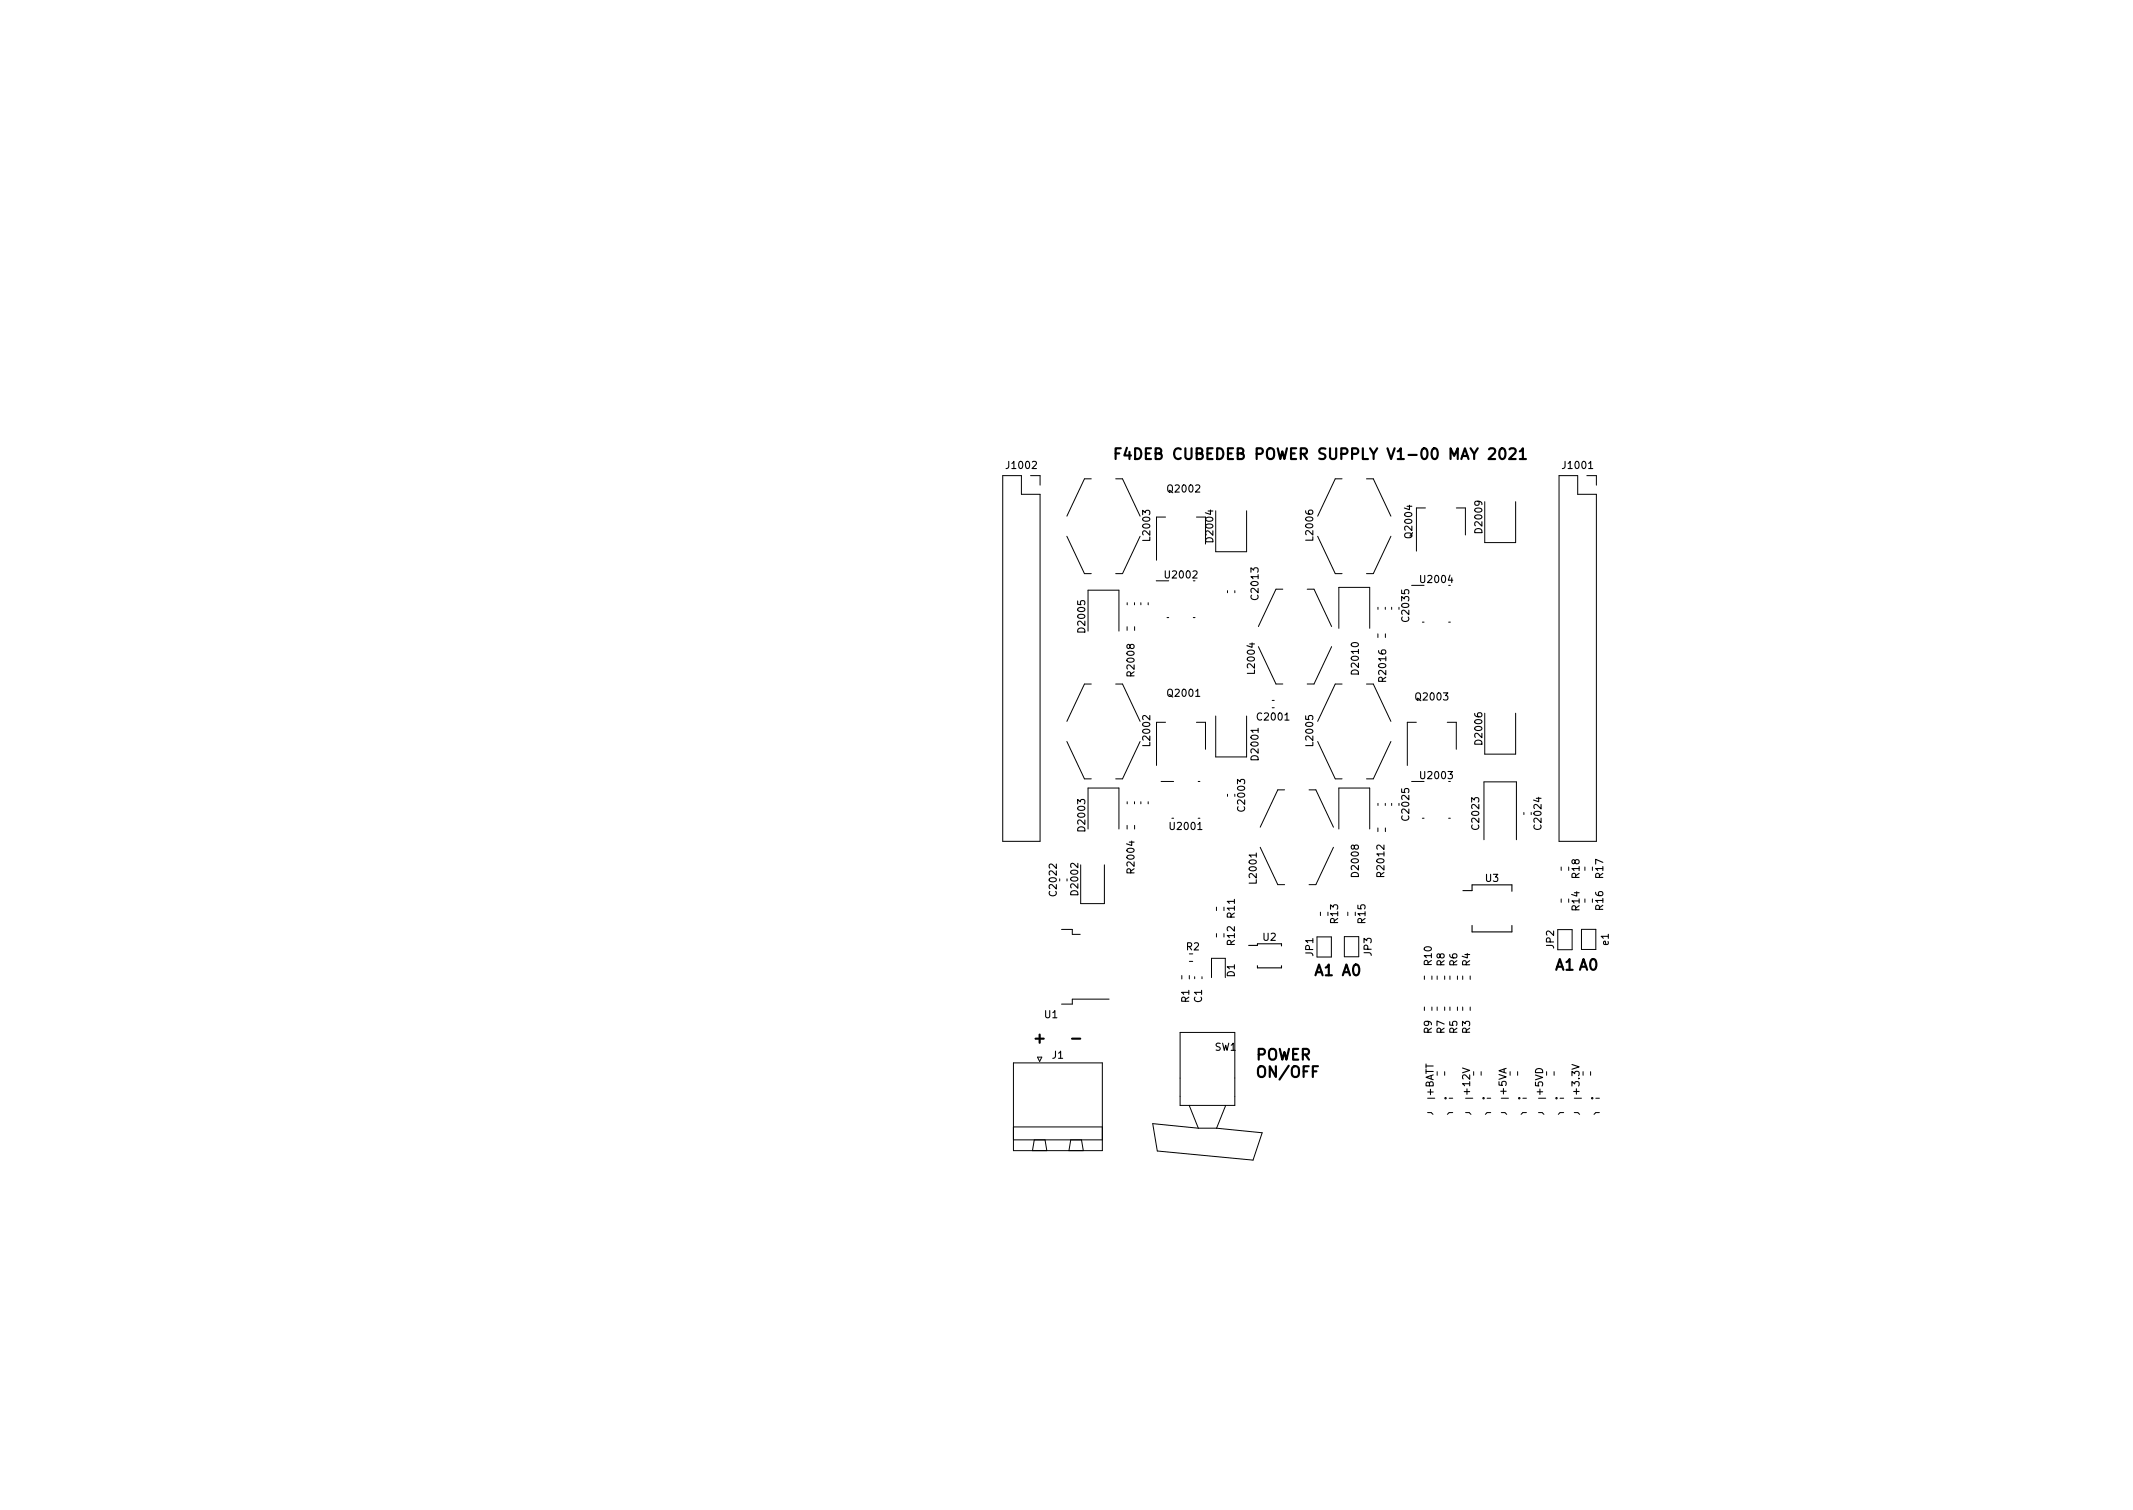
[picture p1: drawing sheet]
<svg xmlns="http://www.w3.org/2000/svg" width="297mm" height="210mm" viewBox="0 0 297 210" stroke-linecap="round" stroke-linejoin="round" font-family="sans-serif">
<defs><g id="words">
<g font-size="2.1">
<text x="158" y="64">F4DEB CUBEDEB POWER SUPPLY V1-00 MAY 2021</text>
<text x="183.1" y="135.9">A1 A0</text>
<text x="216.6" y="135.1">A1 A0</text>
<text x="144.2" y="145.3">+</text>
<text x="149.5" y="145.3">-</text>
<text x="175.1" y="147.6">POWER</text>
<text x="175.4" y="150">ON/OFF</text>
</g>
<g font-size="1.4">
<text x="140.3" y="65.3">J1002</text>
<text x="217.8" y="65.3">J1001</text>
<text x="162.8" y="68.6">Q2002</text>
<text x="160.2" y="75.1" transform="rotate(-90 160.2 75.1)">L2003</text>
<text x="168.9" y="75.3" transform="rotate(-90 168.9 75.3)">D2004</text>
<text x="182.9" y="75.1" transform="rotate(-90 182.9 75.1)">L2006</text>
<text x="196.7" y="74.7" transform="rotate(-90 196.7 74.7)">Q2004</text>
<text x="206.4" y="74.1" transform="rotate(-90 206.4 74.1)">D2009</text>
<text x="162.4" y="80.5">U2002</text>
<text x="175.3" y="83.3" transform="rotate(-90 175.3 83.3)">C2013</text>
<text x="198" y="81.2">U2004</text>
<text x="151.1" y="87.9" transform="rotate(-90 151.1 87.9)">D2005</text>
<text x="196.2" y="86.4" transform="rotate(-90 196.2 86.4)">C2035</text>
<text x="158" y="94" transform="rotate(-90 158 94)">R2008</text>
<text x="174.7" y="93.7" transform="rotate(-90 174.7 93.7)">L2004</text>
<text x="189.2" y="93.7" transform="rotate(-90 189.2 93.7)">D2010</text>
<text x="193" y="94.8" transform="rotate(-90 193 94.8)">R2016</text>
<text x="162.8" y="97">Q2001</text>
<text x="175.2" y="100.3">C2001</text>
<text x="197.3" y="97.5">Q2003</text>
<text x="160.2" y="103.7" transform="rotate(-90 160.2 103.7)">L2002</text>
<text x="175.3" y="105.7" transform="rotate(-90 175.3 105.7)">D2001</text>
<text x="182.9" y="103.7" transform="rotate(-90 182.9 103.7)">L2005</text>
<text x="206.4" y="103.5" transform="rotate(-90 206.4 103.5)">D2006</text>
<text x="173.4" y="112.8" transform="rotate(-90 173.4 112.8)">C2003</text>
<text x="198" y="108.5">U2003</text>
<text x="151.1" y="115.6" transform="rotate(-90 151.1 115.6)">D2003</text>
<text x="163.1" y="115.6">U2001</text>
<text x="196.2" y="114.1" transform="rotate(-90 196.2 114.1)">C2025</text>
<text x="206" y="115.3" transform="rotate(-90 206 115.3)">C2023</text>
<text x="214.7" y="115.3" transform="rotate(-90 214.7 115.3)">C2024</text>
<text x="147.2" y="124.6" transform="rotate(-90 147.2 124.6)">C2022</text>
<text x="150.1" y="124.5" transform="rotate(-90 150.1 124.5)">D2002</text>
<text x="158" y="121.4" transform="rotate(-90 158 121.4)">R2004</text>
<text x="175" y="122.9" transform="rotate(-90 175 122.9)">L2001</text>
<text x="189.2" y="121.9" transform="rotate(-90 189.2 121.9)">D2008</text>
<text x="192.8" y="121.9" transform="rotate(-90 192.8 121.9)">R2012</text>
<text x="206.9" y="122.8">U3</text>
<text x="220" y="122.2" transform="rotate(-90 220 122.2)">R18</text>
<text x="223.3" y="122.2" transform="rotate(-90 223.3 122.2)">R17</text>
<text x="172" y="131.6" transform="rotate(-90 172 131.6)">R12</text>
<text x="172" y="127.8" transform="rotate(-90 172 127.8)">R11</text>
<text x="175.9" y="131">U2</text>
<text x="186.3" y="128.5" transform="rotate(-90 186.3 128.5)">R13</text>
<text x="190.1" y="128.5" transform="rotate(-90 190.1 128.5)">R15</text>
<text x="220" y="126.7" transform="rotate(-90 220 126.7)">R14</text>
<text x="223.3" y="126.7" transform="rotate(-90 223.3 126.7)">R16</text>
<text x="224" y="131.6" transform="rotate(-90 224 131.6)">e1</text>
<text x="165.2" y="132.3">R2</text>
<text x="172" y="136" transform="rotate(-90 172 136)">D1</text>
<text x="182.9" y="133.1" transform="rotate(-90 182.9 133.1)">JP1</text>
<text x="191" y="133.1" transform="rotate(-90 191 133.1)">JP3</text>
<text x="199.4" y="134.4" transform="rotate(-90 199.4 134.4)">R10</text>
<text x="201.2" y="134.5" transform="rotate(-90 201.2 134.5)">R8</text>
<text x="202.9" y="134.5" transform="rotate(-90 202.9 134.5)">R6</text>
<text x="204.7" y="134.5" transform="rotate(-90 204.7 134.5)">R4</text>
<text x="216.4" y="132" transform="rotate(-90 216.4 132)">JP2</text>
<text x="145.5" y="141.8">U1</text>
<text x="165.6" y="139.6" transform="rotate(-90 165.6 139.6)">R1</text>
<text x="167.4" y="139.6" transform="rotate(-90 167.4 139.6)">C1</text>
<text x="199.4" y="143.9" transform="rotate(-90 199.4 143.9)">R9</text>
<text x="201.2" y="143.9" transform="rotate(-90 201.2 143.9)">R7</text>
<text x="202.9" y="143.9" transform="rotate(-90 202.9 143.9)">R5</text>
<text x="204.7" y="143.9" transform="rotate(-90 204.7 143.9)">R3</text>
<text x="146.5" y="147.4">J1</text>
<text x="169.2" y="146.3">SW1</text>
<text x="199.6" y="152.6" transform="rotate(-90 199.6 152.6)">+BATT</text>
<text x="204.7" y="152.3" transform="rotate(-90 204.7 152.3)">+12V</text>
<text x="209.8" y="152.4" transform="rotate(-90 209.8 152.4)">+5VA</text>
<text x="214.9" y="152.4" transform="rotate(-90 214.9 152.4)">+5VD</text>
<text x="220" y="152.2" transform="rotate(-90 220 152.2)">+3.3V</text>
</g>
</g></defs>
<path d="M155.4 63.1h.5M156.1 62.4h-.7v1.5M156.9 62.3l-.3 1.1h.9M157.3 62.9v1M210.2 62.6l.2-.2 .5 .1a.41 .41 0 0 1 .1 .6l-.9 .8h1M211.6 62.8l.5-.4v1.5M211.6 63.9h.9" fill="none" stroke="#000" stroke-width=".3"/>
<g fill="none" stroke="#000" stroke-width=".14">
<path d="M139.6 66.2h2.6v2.6h2.6v48.3h-5.2zM143.5 66.2h1.3v1.4M148.6 74.7l2.4 5.2h1M152 66.7h-1l-2.4 5.2M155.4 66.7h.9l2.5 5.2M158.8 74.7l-2.5 5.2h-.9M162.3 72h-1.2v6M166.6 72h1.3v3.8M169.3 71.1v5.7h4.3v-5.7M183.5 74.7l2.4 5.2h1M186.9 66.7h-1l-2.4 5.2M190.3 66.7h.9l2.5 5.2"/>
<path d="M193.7 74.7l-2.5 5.2h-.9M198.5 70.7h-1.2v6M202.8 70.7h1.3v3.8M206.8 69.9v5.7h4.3v-5.7M217.1 66.2h2.6v2.6h2.6v48.3h-5.2zM221 66.2h1.3v1.4M151.5 87.9v-5.7h4.3v5.7M152 95.2h-1l-2.4 5.2M155.4 95.2h.9l2.5 5.2M157 87.3v.5M157 83.9v.3M158 83.9v.3"/>
<path d="M158 87.3v.5M158.9 83.9v.3M159.9 83.9v.3M161 80.9h1.8M162.5 86h.3M166.2 86h.2M169.3 99.7v5.7h4.3v-5.7M170.9 82.2v.3M172 82.2v.3M175.2 90l2.5 5.2h.9M177.2 98.5h.2M177.2 97.5h.2"/>
<path d="M178.6 82h-.9l-2.5 5.2M182 82h1l2.4 5.2M185.4 90l-2.4 5.2h-1M186.4 87.5v-5.7h4.3v5.7M186.9 95.2h-1l-2.4 5.2M190.3 95.2h.9l2.5 5.2M191.9 88.3v.5M191.9 84.6v.2M192.9 84.6v.2M192.9 88.3v.5M193.8 84.6v.2M196.6 81.5h1.7"/>
<path d="M198.1 86.6h.2M201.7 86.6h.3M206.8 99.3v5.7h4.3v-5.7M148.6 103.2l2.4 5.2h1M151.5 115.4v-5.7h4.3v5.7M157 114.9v.5M157 111.6v.3M158 111.6v.3M158 114.9v.5M158.8 103.2l-2.5 5.2h-.9M158.9 111.6v.3M159.9 111.6v.3"/>
<path d="M161.7 108.8h1.7M162.3 100.6h-1.2v6M163.2 113.9h.2M166.6 100.6h1.3v3.7M166.9 108.8h.2M166.9 113.9h.2M170.9 110.6v.3M175.5 118l2.4 5.2h1M178.9 110h-1l-2.4 5.2M182.3 110h.9l2.5 5.2M183.5 103.2l2.4 5.2h1M185.7 118l-2.5 5.2h-.9"/>
<path d="M186.4 115.4v-5.7h4.3v5.7M191.9 115.3v.5M191.9 111.9v.3M192.9 111.9v.3M192.9 115.3v.5M193.7 103.2l-2.5 5.2h-.9M193.8 111.9v.3M196.6 108.8h1.7M197.2 100.6h-1.2v6M198.1 113.9h.2M201.5 100.6h1.3v3.7M201.7 113.9h.3"/>
<path d="M206.7 116.9v-8h4.5v8M212.2 113.1v.3M147.8 129.4h1.5v.7h1.1M148.6 122.4v.3M150.5 120.4v5.4h3.3v-5.4M154.5 139.1h-5.2v.7h-1.5M164.6 135.8v.5M165.6 135.8v.5M165.6 133.9h.5M165.6 132.8h.5M166.4 136v.3M167.4 136v.3"/>
<path d="M168.7 136.1v-2.7h1.9v2.7M169.4 126.3v.5M169.4 130v.5M170.4 126.3v.5M170.4 130v.5M183.4 130.5h2v2.8h-2zM183.9 127v.5M187.2 130.4h2v2.8h-2zM187.7 127v.5M198.4 135.9v.5M199.4 135.9v.5M200.1 135.9v.5"/>
<path d="M201.2 135.9v.5M201.9 135.9v.5M203 135.9v.5M203.7 135.9v.5M204.7 135.9v.5M216.9 129.4h2v2.8h-2zM217.4 120.7v.5M217.4 125.2v.4M218.5 120.7v.5M218.5 125.2v.4M220.2 129.4h2v2.8h-2zM220.7 120.7v.5"/>
<path d="M220.7 125.2v.4M221.8 120.7v.5M221.8 125.2v.4M141.1 148h12.4v12.2h-12.4zM141.1 156.9h12.4M141.1 158.7h12.4M144 158.7l-.2 1.5M144.5 147.2h.6l-.3 .6zM145.5 158.7l.3 1.5M149.1 158.7l-.2 1.5M150.6 158.7l.3 1.5M164.3 143.8h7.7v10.1h-7.7z"/>
<path d="M165.6 153.9l1.3 3.2M166.9 157.1h2.5M166.9 157.1l-6.4-.6 .7 3.8 13.3 1.2 1.3-3.8-6.4-.6M170.7 153.9l-1.3 3.2M198.4 140.2v.5M198.8 154.9h.5l.3 .3M199.4 140.2v.5M200.1 140.2v.5M200.1 149.2v.5M201.2 140.2v.5M201.2 149.2v.5M201.8 152.9h.5"/>
<path d="M201.9 140.2v.5M202.3 154.9h-.5l-.2 .3M203 140.2v.5M203.7 140.2v.5M204.1 152.9h1M204.1 154.9h.5l.2 .3M204.7 140.2v.5M205.2 149.2v.5M206.3 149.2v.5M207.1 152.9h.5M207.6 154.9h-.5l-.3 .3M209.1 152.9h1"/>
<path d="M209.1 154.9h.5l.2 .3M211.3 149.2v.5M212.1 152.9h.5M212.6 154.9h-.5l-.3 .3M214.3 152.9h1M214.3 154.9h.5l.2 .3M216.4 149.2v.5M217.3 152.9h.5M217.8 154.9h-.5l-.3 .3M219.2 152.9h1M219.2 154.9h.5l.3 .3M221.5 149.2v.5"/>
<path d="M222.2 152.9h.5M222.7 154.9h-.5l-.2 .3"/>
<circle cx="201.3" cy="152.9" r=".1"/>
<circle cx="206.6" cy="152.9" r=".1"/>
<circle cx="211.6" cy="152.9" r=".1"/>
<circle cx="216.8" cy="152.9" r=".1"/>
<circle cx="221.7" cy="152.9" r=".1"/>
</g>
<path d="M173.9 131.6h1.2v-.2h3.4v.3M175.1 134.5v.3h3.4v-.3M203.7 124h1.3v-.8h5.5v.9M205 128.9v.9h5.5v-.9" fill="none" stroke="#000" stroke-width=".15"/>
<use href="#words"/>
</svg>
